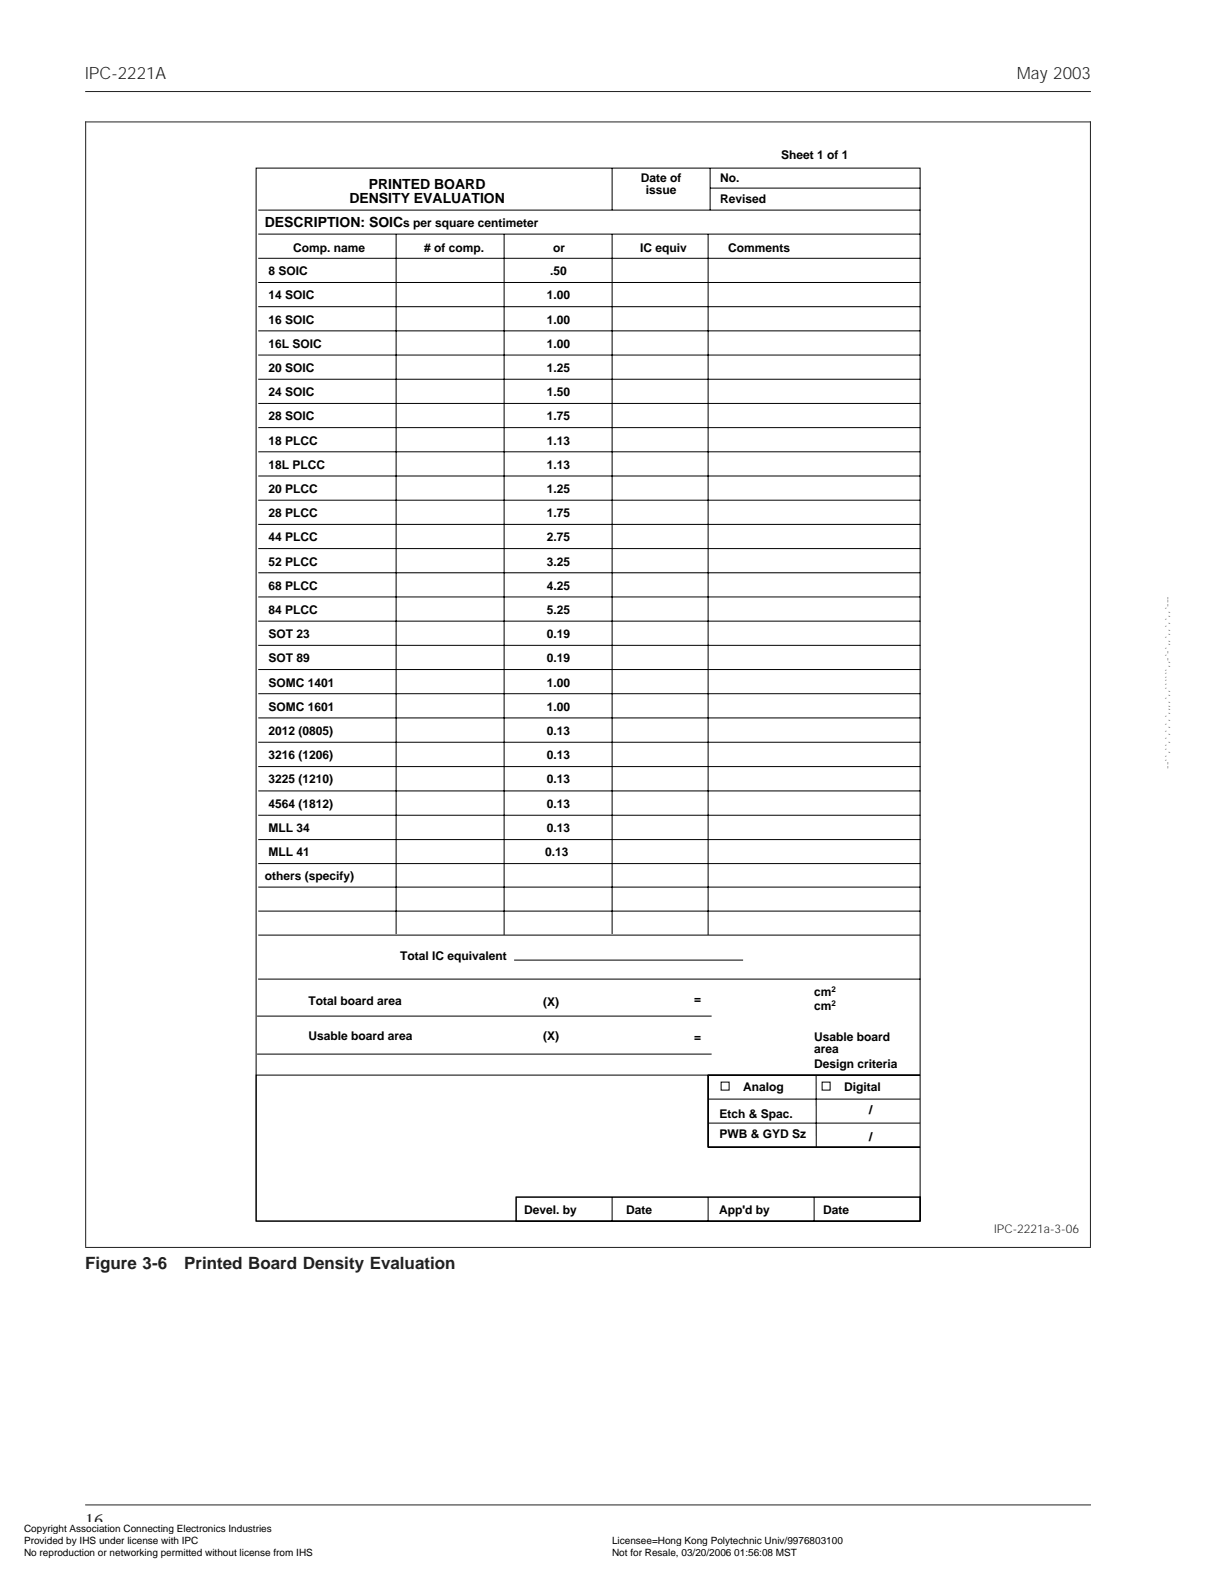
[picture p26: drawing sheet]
<svg xmlns="http://www.w3.org/2000/svg" width="216mm" height="279mm" viewBox="0 0 216 279" stroke-linecap="round" stroke-linejoin="round" font-family="sans-serif">
<defs><g id="words">
<text font-size="3.2" fill="#231f20" x="15" y="269.2">16</text>
<g font-size="3" fill="#231f20">
<text x="15" y="13.9">IPC-2221A</text>
<text x="179.4" y="13.9">May 2003</text>
<text x="15" y="223.8">Figure 3-6</text>
<text x="32.5" y="223.8">Printed Board Density Evaluation</text>
</g>
<g font-size="2.5">
<text x="61.6" y="35.8">DENSITY EVALUATION</text>
<text x="65.1" y="33.4">PRINTED BOARD</text>
<text x="46.7" y="40">DESCRIPTION: SOIC</text>
</g>
<g font-size="2.1">
<text x="137.8" y="28.1">Sheet 1 of 1</text>
<text x="113" y="32.1">Date of</text>
<text x="113.9" y="34.2">issue</text>
<text x="127" y="32.1">No.</text>
<text x="127" y="35.8">Revised</text>
<text x="71.1" y="40">s per square centimeter</text>
<text x="51.7" y="44.4">Comp. name</text>
<text x="74.8" y="44.4"># of comp.</text>
<text x="97.6" y="44.4">or</text>
<text x="112.9" y="44.4">IC equiv</text>
<text x="128.4" y="44.4">Comments</text>
<text x="47.4" y="48.5">8 SOIC</text>
<text x="47.4" y="52.8">14 SOIC</text>
<text x="96.4" y="52.8">1.00</text>
<text x="97" y="48.5">.50</text>
<text x="47.4" y="57.1">16 SOIC</text>
<text x="96.4" y="57.1">1.00</text>
<text x="47.4" y="61.3">16L SOIC</text>
<text x="47.4" y="65.6">20 SOIC</text>
<text x="96.4" y="61.3">1.00</text>
<text x="96.4" y="65.6">1.25</text>
<text x="47.4" y="69.9">24 SOIC</text>
<text x="96.4" y="69.9">1.50</text>
<text x="47.4" y="74.1">28 SOIC</text>
<text x="96.4" y="74.1">1.75</text>
<text x="47.4" y="78.4">18 PLCC</text>
<text x="47.4" y="82.7">18L PLCC</text>
<text x="96.4" y="78.4">1.13</text>
<text x="96.4" y="82.7">1.13</text>
<text x="47.4" y="86.9">20 PLCC</text>
<text x="96.4" y="86.9">1.25</text>
<text x="47.4" y="91.2">28 PLCC</text>
<text x="47.4" y="95.5">44 PLCC</text>
<text x="96.4" y="91.2">1.75</text>
<text x="96.4" y="95.5">2.75</text>
<text x="47.4" y="99.7">52 PLCC</text>
<text x="96.4" y="99.7">3.25</text>
<text x="47.4" y="104">68 PLCC</text>
<text x="96.4" y="104">4.25</text>
<text x="47.4" y="108.3">84 PLCC</text>
<text x="47.4" y="112.6">SOT 23</text>
<text x="96.4" y="108.3">5.25</text>
<text x="96.4" y="112.6">0.19</text>
<text x="47.4" y="116.8">SOT 89</text>
<text x="96.4" y="116.8">0.19</text>
<text x="47.4" y="121.1">SOMC 1401</text>
<text x="47.4" y="125.4">SOMC 1601</text>
<text x="96.4" y="121.1">1.00</text>
<text x="96.4" y="125.4">1.00</text>
<text x="47.4" y="129.6">2012 (0805)</text>
<text x="96.4" y="129.6">0.13</text>
<text x="47.4" y="133.9">3216 (1206)</text>
<text x="96.4" y="133.9">0.13</text>
<text x="47.4" y="138.2">3225 (1210)</text>
<text x="47.4" y="142.4">4564 (1812)</text>
<text x="96.4" y="138.2">0.13</text>
<text x="96.4" y="142.4">0.13</text>
<text x="47.4" y="146.7">MLL 34</text>
<text x="96.4" y="146.7">0.13</text>
<text x="46.7" y="155.2">others (specify)</text>
<text x="47.4" y="151">MLL 41</text>
<text x="96.1" y="151">0.13</text>
<text x="70.6" y="169.4">Total IC equivalent</text>
<text x="54.4" y="177.3">Total board area</text>
<text x="95.8" y="177.5">(X)</text>
<text x="122.4" y="176.9">=</text>
<text x="143.6" y="175.7">cm</text>
<text x="143.6" y="178.2">cm</text>
<text x="54.4" y="183.5">Usable board area</text>
<text x="95.8" y="183.5">(X)</text>
<text x="122.4" y="183.6">=</text>
<text x="143.6" y="183.6">Usable board</text>
<text x="143.6" y="185.8">area</text>
<text x="143.6" y="188.4">Design criteria</text>
<text x="126.9" y="197.2">Etch &amp; Spac.</text>
<text x="131.1" y="192.5">Analog</text>
<text x="148.9" y="192.5">Digital</text>
<text x="153.3" y="196.5">/</text>
<text x="126.9" y="200.7">PWB &amp; GYD Sz</text>
<text x="153.3" y="201.3">/</text>
<text x="92.4" y="214.2">Devel. by</text>
<text x="110.4" y="214.2">Date</text>
<text x="126.8" y="214.2">App'd by</text>
<text x="145.2" y="214.2">Date</text>
</g>
<text font-size="2.1" fill="#231f20" x="175.4" y="217.6">IPC-2221a-3-06</text>
<g font-size="1.8">
<text x="4.2" y="270.2">Copyright Association Connecting Electronics Industries</text>
<text x="4.2" y="272.3">Provided by IHS under license with IPC</text>
<text x="4.2" y="274.5">No reproduction or networking permitted without license from IHS</text>
<text x="107.9" y="272.3">Licensee=Hong Kong Polytechnic Univ/9976803100</text>
<text x="107.9" y="274.5">Not for Resale, 03/20/2006 01:56:08 MST</text>
</g>
<g font-size="1.4">
<text x="146.7" y="175">2</text>
<text x="146.7" y="177.5">2</text>
</g>
<text font-size="1.1" x="206.3" y="135.6" transform="rotate(-90 206.3 135.6)">--``,``,`,`,`,`,,,,`,,``````,,-`-`,,`,,`,`,,`---</text>
</g></defs>
<path d="M15 120.7h.2M192.3 120.7h.1" fill="none" stroke="#231f20" stroke-width="198.5" stroke-linecap="butt"/>
<path d="M15 21.5h177.4M15 220h177.4" fill="none" stroke="#231f20" stroke-width=".18"/>
<g fill="none" stroke="#000" stroke-width=".18">
<path d="M45.2 29.7h117.1v185.7h-117.1zM45.6 37.1h116.7M108 29.7v7.4M125.3 33.2h37M125.3 29.7v7.4M45.6 41.3h116.7M45.6 45.6h116.7M45.6 49.8h116.7M45.6 54.1h116.7M45.6 58.4h116.7M69.9 41.3v123.5M88.9 41.3v123.6"/>
<path d="M108 41.3v123.4M124.9 41.3v123.6M45.6 62.6h116.7M45.6 71.2h116.7M45.6 75.4h116.7M45.6 79.7h116.7M45.6 66.9h116.7M45.6 84h116.7M45.6 88.2h116.7M45.6 92.5h116.7M45.6 96.8h116.7M45.6 101h116.7"/>
<path d="M45.6 105.3h116.7M45.6 109.6h116.7M45.6 113.8h116.7M45.6 118.1h116.7M45.6 122.4h116.7M45.6 126.6h116.7M45.6 130.9h116.7M45.6 135.2h116.7M45.6 139.5h116.7M45.6 143.8h116.7M45.6 148.1h116.7M45.6 152.3h116.7"/>
<path d="M45.6 156.5h116.7M45.4 179.2h80.1M45.5 172.7h116.8M45.6 160.7h116.7M45.6 164.9h116.7M90.7 169.4h40.4M45.4 185.9h80.1M124.9 189.6v12.7h37.4h-37.4v-12.7h37.4h-117.1v25.8h45.8v-4.2h71.3M91 211.2h71.3v4.2h-71.3zM108 211.2v4.2M124.9 211.2v4.2M143.6 211.2v4.2"/>
</g>
<g fill="#fff" stroke="#000" stroke-width=".18">
<path d="M127.2 190.9h1.4v1.4h-1.4z"/>
<path d="M145 190.9h1.4v1.4h-1.4z"/>
</g>
<path d="M124.9 198.1h37.4M124.9 193.9h37.4M144 189.6v12.7" fill="none" stroke="#000" stroke-width=".18"/>
<path d="M15 16.1h177.4M15 265.5h177.4" fill="none" stroke="#231f20" stroke-width=".18"/>
<g fill="#fff">
<path d="M3.7 268.5h45.2v2.3h-45.2z"/>
<path d="M3.7 270.6h31.8v2.3h-31.8z"/>
<path d="M107.4 268.5h.9v2.3h-.9z"/>
<path d="M107.4 270.6h42.2v2.3h-42.2z"/>
<path d="M107.4 272.7h33.5v2.3h-33.5z"/>
<path d="M3.7 272.7h51.9v2.3h-51.9z"/>
<path d="M205.4 135.9h1.2z"/>
</g>
<use href="#words"/>
</svg>
